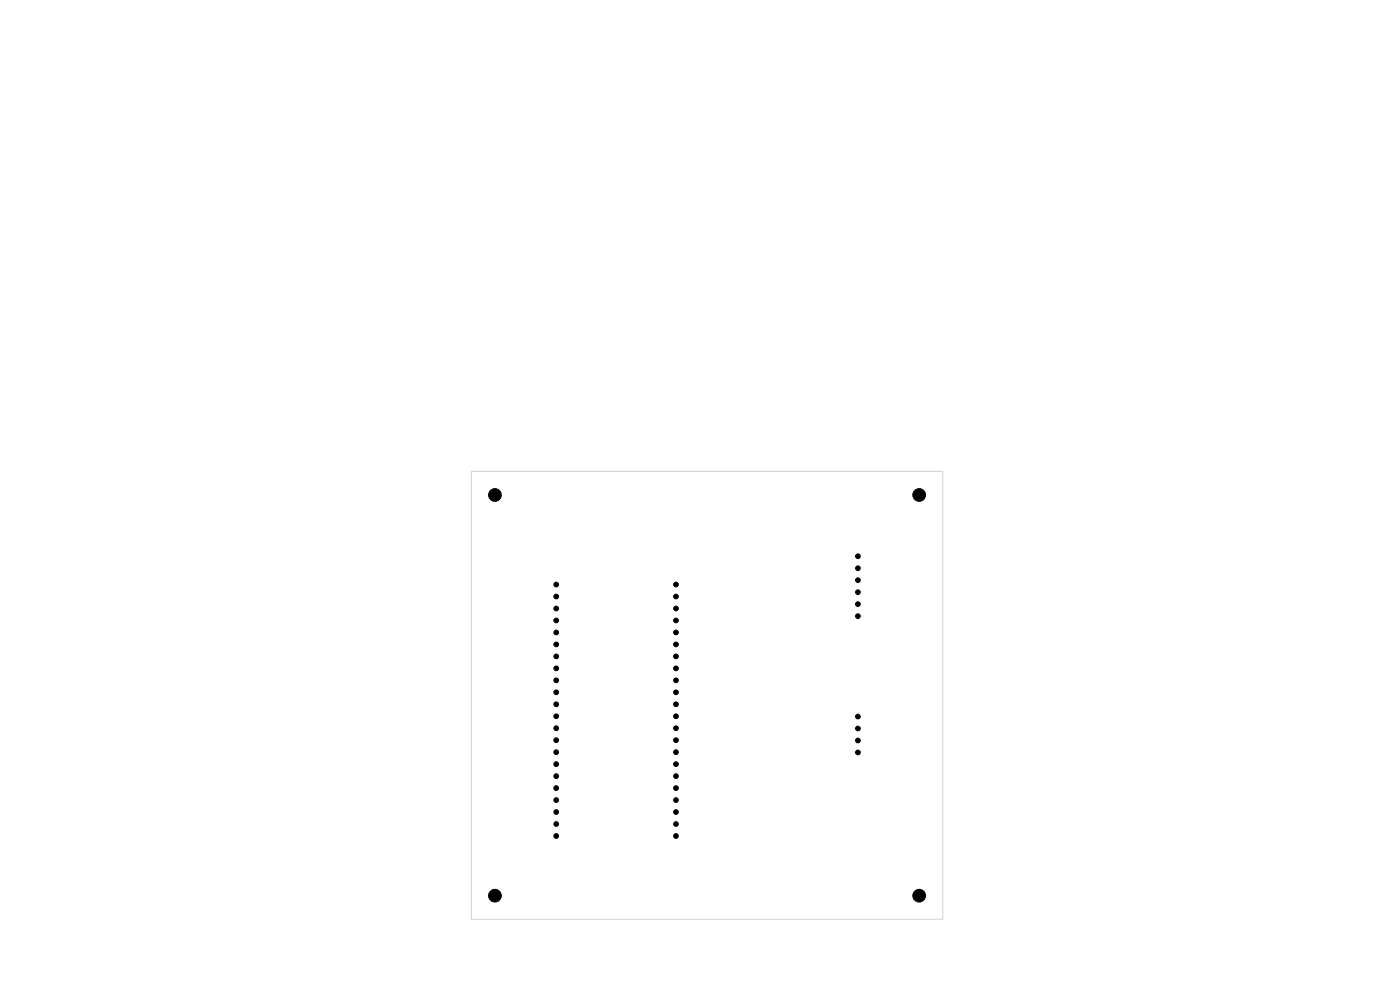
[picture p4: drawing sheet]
<svg xmlns="http://www.w3.org/2000/svg" width="297mm" height="210mm" viewBox="0 0 297 210" stroke-linecap="round" stroke-linejoin="round" font-family="sans-serif">
<path d="M100 100h100v95h-100z" fill="none" stroke="#d0d2cd" stroke-width=".21"/>
<g fill="#000" stroke="#000" stroke-width=".21">
<circle cx="105" cy="105" r="1.35"/>
<circle cx="182" cy="118" r=".5"/>
<circle cx="195" cy="105" r="1.35"/>
<circle cx="118" cy="131.6" r=".5"/>
<circle cx="118" cy="136.7" r=".5"/>
<circle cx="118" cy="134.2" r=".5"/>
<circle cx="118" cy="129.1" r=".5"/>
<circle cx="118" cy="139.2" r=".5"/>
<circle cx="118" cy="124" r=".5"/>
<circle cx="118" cy="126.5" r=".5"/>
<circle cx="143.4" cy="129.1" r=".5"/>
<circle cx="143.4" cy="136.7" r=".5"/>
<circle cx="143.4" cy="134.2" r=".5"/>
<circle cx="143.4" cy="131.6" r=".5"/>
<circle cx="143.4" cy="139.2" r=".5"/>
<circle cx="143.4" cy="124" r=".5"/>
<circle cx="143.4" cy="126.5" r=".5"/>
<circle cx="182" cy="120.5" r=".5"/>
<circle cx="182" cy="123.1" r=".5"/>
<circle cx="182" cy="125.6" r=".5"/>
<circle cx="182" cy="130.7" r=".5"/>
<circle cx="182" cy="128.2" r=".5"/>
<circle cx="118" cy="144.3" r=".5"/>
<circle cx="118" cy="149.4" r=".5"/>
<circle cx="118" cy="159.6" r=".5"/>
<circle cx="118" cy="141.8" r=".5"/>
<circle cx="118" cy="154.5" r=".5"/>
<circle cx="118" cy="151.9" r=".5"/>
<circle cx="118" cy="146.9" r=".5"/>
<circle cx="118" cy="157" r=".5"/>
<circle cx="143.4" cy="157" r=".5"/>
<circle cx="143.4" cy="149.4" r=".5"/>
<circle cx="143.4" cy="151.9" r=".5"/>
<circle cx="143.4" cy="141.8" r=".5"/>
<circle cx="143.4" cy="144.3" r=".5"/>
<circle cx="143.4" cy="154.5" r=".5"/>
<circle cx="143.4" cy="146.9" r=".5"/>
<circle cx="143.4" cy="159.6" r=".5"/>
<circle cx="182" cy="152" r=".5"/>
<circle cx="182" cy="159.6" r=".5"/>
<circle cx="182" cy="157.1" r=".5"/>
<circle cx="182" cy="154.5" r=".5"/>
<circle cx="118" cy="162.1" r=".5"/>
<circle cx="118" cy="164.6" r=".5"/>
<circle cx="118" cy="167.2" r=".5"/>
<circle cx="118" cy="174.8" r=".5"/>
<circle cx="118" cy="172.3" r=".5"/>
<circle cx="118" cy="177.3" r=".5"/>
<circle cx="118" cy="169.7" r=".5"/>
<circle cx="143.4" cy="162.1" r=".5"/>
<circle cx="143.4" cy="164.6" r=".5"/>
<circle cx="143.4" cy="167.2" r=".5"/>
<circle cx="143.4" cy="172.3" r=".5"/>
<circle cx="143.4" cy="169.7" r=".5"/>
<circle cx="143.4" cy="177.3" r=".5"/>
<circle cx="143.4" cy="174.8" r=".5"/>
<circle cx="105" cy="190" r="1.35"/>
<circle cx="195" cy="190" r="1.35"/>
</g>
</svg>
